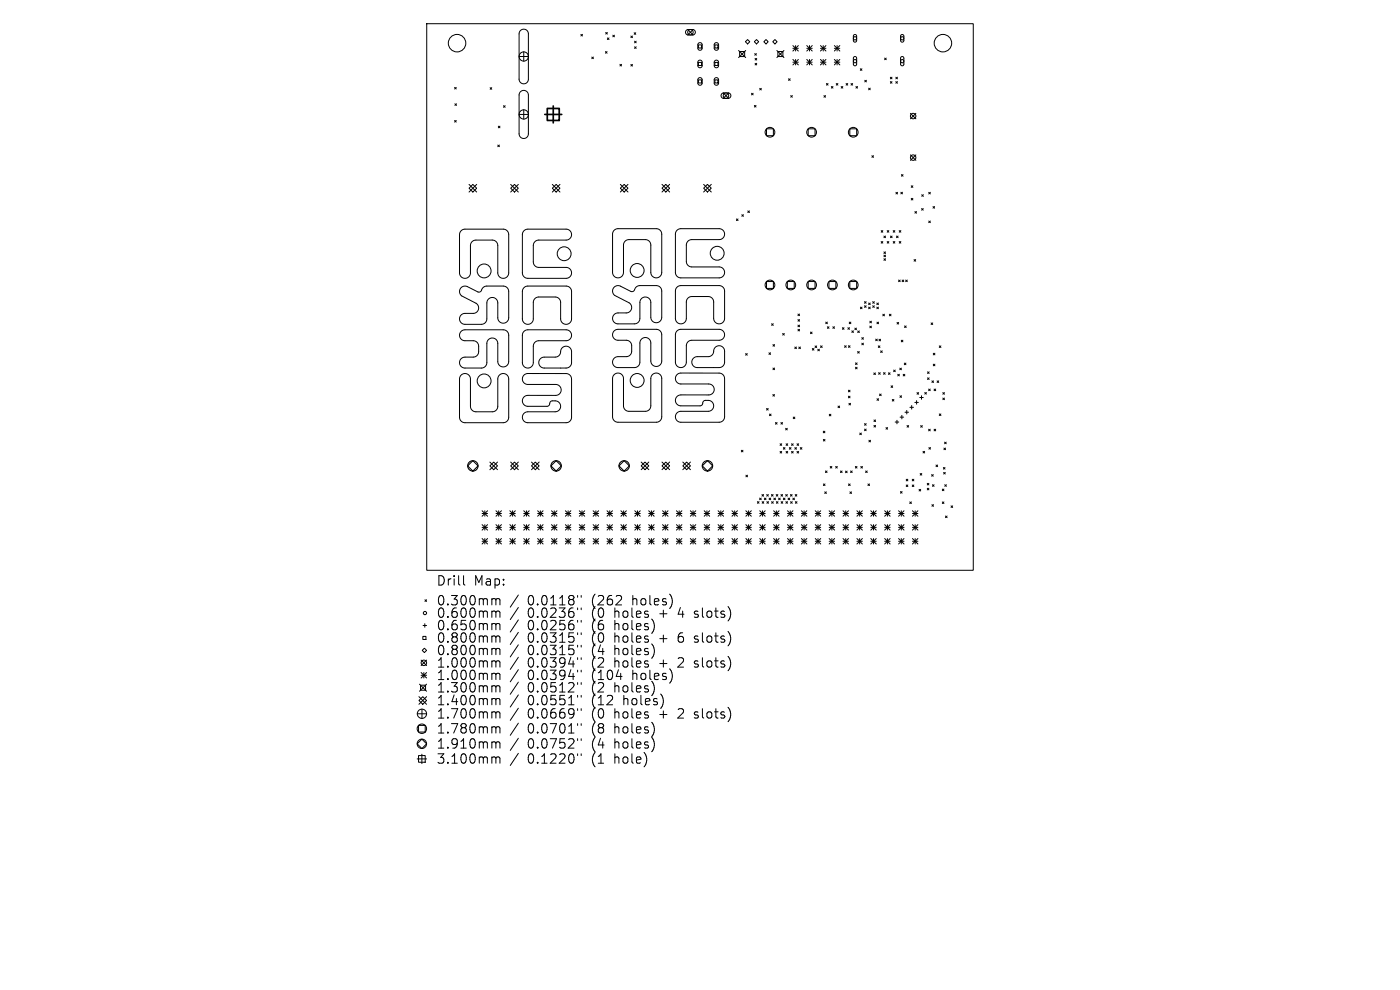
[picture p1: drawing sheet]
<svg xmlns="http://www.w3.org/2000/svg" width="297mm" height="210mm" viewBox="0 0 297 210" stroke-linecap="round" stroke-linejoin="round" font-family="sans-serif">
<defs><g id="words">
<g font-size="2.8">
<text x="92.5" y="124.5">Drill</text>
<text x="100.5" y="124.5">Map:</text>
<text x="92.5" y="128.7">0.300mm</text>
<text x="92.5" y="131.3">0.600mm</text>
<text x="111.9" y="128.7">0.0118&quot;</text>
<text x="111.9" y="131.3">0.0236&quot;</text>
<text x="125.7" y="128.7">(262</text>
<text x="125.7" y="131.3">(0</text>
<text x="130.6" y="131.3">holes</text>
<text x="134.4" y="128.7">holes)</text>
<text x="140.4" y="131.3">+</text>
<text x="144.6" y="131.3">4</text>
<text x="148.2" y="131.3">slots)</text>
<text x="92.5" y="134">0.650mm</text>
<text x="92.5" y="136.6">0.800mm</text>
<text x="111.9" y="134">0.0256&quot;</text>
<text x="111.9" y="136.6">0.0315&quot;</text>
<text x="125.7" y="134">(6</text>
<text x="125.7" y="136.6">(0</text>
<text x="130.6" y="134">holes)</text>
<text x="130.6" y="136.6">holes</text>
<text x="140.4" y="136.6">+</text>
<text x="144.6" y="136.6">6</text>
<text x="148.2" y="136.6">slots)</text>
<text x="92.5" y="139.3">0.800mm</text>
<text x="92.5" y="141.9">1.000mm</text>
<text x="111.9" y="139.3">0.0315&quot;</text>
<text x="111.9" y="141.9">0.0394&quot;</text>
<text x="125.7" y="139.3">(4</text>
<text x="125.7" y="141.9">(2</text>
<text x="130.6" y="139.3">holes)</text>
<text x="130.6" y="141.9">holes</text>
<text x="140.4" y="141.9">+</text>
<text x="144.6" y="141.9">2</text>
<text x="148.2" y="141.9">slots)</text>
<text x="92.5" y="144.5">1.000mm</text>
<text x="92.5" y="147.2">1.300mm</text>
<text x="92.5" y="149.9">1.400mm</text>
<text x="111.9" y="144.5">0.0394&quot;</text>
<text x="111.9" y="147.2">0.0512&quot;</text>
<text x="111.9" y="149.9">0.0551&quot;</text>
<text x="125.7" y="144.5">(104</text>
<text x="125.7" y="147.2">(2</text>
<text x="125.7" y="149.9">(12</text>
<text x="130.6" y="147.2">holes)</text>
<text x="132.5" y="149.9">holes)</text>
<text x="134.4" y="144.5">holes)</text>
<text x="92.5" y="152.7">1.700mm</text>
<text x="92.5" y="155.9">1.780mm</text>
<text x="111.9" y="152.7">0.0669&quot;</text>
<text x="111.9" y="155.9">0.0701&quot;</text>
<text x="125.7" y="152.7">(0</text>
<text x="125.7" y="155.9">(8</text>
<text x="130.6" y="152.7">holes</text>
<text x="130.6" y="155.9">holes)</text>
<text x="140.4" y="152.7">+</text>
<text x="144.6" y="152.7">2</text>
<text x="148.2" y="152.7">slots)</text>
<text x="92.5" y="159.1">1.910mm</text>
<text x="111.9" y="159.1">0.0752&quot;</text>
<text x="125.7" y="159.1">(4</text>
<text x="130.6" y="159.1">holes)</text>
<text x="92.5" y="162.3">3.100mm</text>
<text x="111.9" y="162.3">0.1220&quot;</text>
<text x="125.7" y="162.3">(1</text>
<text x="130.6" y="162.3">hole)</text>
</g>
</g></defs>
<g fill="none" stroke="#000" stroke-width=".21">
<path d="M90.5 5h116v116h-116zM96.4 18.5l.4 .4M96.8 18.5l-.4 .4M104 18.6l.3 .3M104.3 18.6l-.3 .3M110.1 12h2M110.4 6.5a.99 .99 0 0 1 1.1-.2 .99 .99 0 0 1 .6 .9v9.6a.99 .99 0 0 1-1 1 .99 .99 0 0 1-1-1v-9.6zM110.4 19.5a.99 .99 0 0 1 1.1-.3 .99 .99 0 0 1 .6 1v8.2a.99 .99 0 0 1-1 1 .99 .99 0 0 1-1-1v-8.2zM111.1 11v2M123.2 7.3l.4 .3M123.6 7.3l-.4 .3M125.5 12.1l.4 .3"/>
<path d="M125.9 12.1l-.4 .3M128.4 10.9l.4 .4M128.5 6.9l.3 .3M128.8 10.9l-.4 .4M128.8 6.9l-.3 .3M128.8 8l.4 .4M129.2 8l-.4 .4M130 7.5l.4 .3M130.4 7.5l-.4 .3M131.5 13.6l.4 .4M131.9 13.6l-.4 .4M133.8 7.6l.4 .4"/>
<path d="M133.8 13.7l.4 .3M134.2 7.6l-.4 .4M134.2 13.7l-.4 .3M134.5 6.9l.4 .4M134.6 8.7l.4 .4M134.6 9.9l.4 .4M134.9 6.9l-.4 .4M135 8.7l-.4 .4M135 9.9l-.4 .4M145.6 6.4l.4-.1h1.1l.3 .3 .1 .4-.4 .4h-1.2l-.5-.4zM145.9 6.3l1.2 1.1M147.1 6.3l-1.2 1.1"/>
<path d="M148.2 9.5h.6v.7h-.6zM148.2 13.2h.6v.7h-.6zM148.2 16.9h.6v.7h-.6zM148.2 9.2l.4-.1 .3 .2 .1 1-.3 .3h-.4l-.2-.2-.1-.9zM148.2 12.9l.4-.1 .3 .3 .1 .9-.3 .3h-.4l-.2-.2-.1-.9zM148.2 16.6l.4-.1 .3 .3 .1 .9-.3 .4-.4-.1-.2-.2-.1-.9zM151.7 9.2l.4-.1 .3 .2v1l-.3 .3h-.3l-.3-.2v-.9zM151.7 12.9l.4-.1 .3 .3v.9l-.3 .3h-.3l-.3-.2v-.9zM151.7 16.6l.4-.1 .3 .3v.9l-.3 .4-.3-.1-.3-.2v-.9zM151.7 9.5h.6v.7h-.6zM151.7 13.2h.6v.7h-.6zM151.7 16.9h.6v.7h-.6z"/>
<path d="M153.1 19.9l.4-.2h1.1l.4 .3v.4l-.4 .5h-1.2l-.4-.5zM153.4 19.7l1.2 1.2M154.6 19.7l-1.2 1.2M156.7 10.7l1.5 1.5M156.9 10.9h1.1v1.1h-1.1zM158.2 10.7l-1.5 1.5M158.6 8.4l.5 .5-.5 .4-.5-.4zM159.4 19.8l.4 .3M159.8 19.8l-.4 .3M160 8.9l.5-.5 .5 .5-.5 .4zM160.1 11.4l.4 .3M160.2 12.4l.3 .3"/>
<path d="M160.2 13.4l.3 .4M160.5 11.4l-.4 .3M160.5 12.4l-.3 .3M160.5 13.4l-.3 .4M161.2 18.7l.3 .4M161.5 18.7l-.3 .4M162 8.9l.5-.5 .5 .5-.5 .4zM163.9 8.9l.5-.5 .5 .5-.5 .4zM164.8 10.7l1.5 1.5M165 10.9h1.1v1.1h-1.1zM166.3 10.7l-1.5 1.5M167.3 16.7l.3 .4"/>
<path d="M167.6 16.7l-.3 .4M168.2 9.7l1.2 1.1M168.2 10.2h1.2M168.2 12.6l1.2 1.2M168.2 13.2h1.2M168.8 9.7v1.1M168.8 12.6v1.2M169.4 9.7l-1.2 1.1M169.4 12.6l-1.2 1.2M171.1 12.6l1.2 1.2M171.1 10.2h1.2M171.1 13.2h1.2"/>
<path d="M171.1 9.7l1.2 1.1M171.7 9.7v1.1M171.7 12.6v1.2M172.3 9.7l-1.2 1.1M172.3 12.6l-1.2 1.2M174.1 10.2h1.1M174.1 13.2h1.1M174.1 9.7l1.1 1.1M174.1 12.6l1.1 1.2M174.6 9.7v1.1M174.6 12.6v1.2M175.2 9.7l-1.1 1.1"/>
<path d="M175.2 12.6l-1.1 1.2M175.3 17.7l.4 .4M175.7 17.7l-.4 .4M176.4 18.4l.3 .3M176.7 18.4l-.3 .3M177 10.2h1.2M177 13.2h1.2M177 12.6l1.2 1.2M177 9.7l1.2 1.1M177.4 17.7l.4 .4M177.6 9.7v1.1M177.6 12.6v1.2"/>
<path d="M177.8 17.7l-.4 .4M178.2 9.7l-1.2 1.1M178.2 12.6l-1.2 1.2M178.5 18.4l.3 .3M178.8 18.4l-.3 .3M179.5 17.7l.3 .4M179.8 17.7l-.3 .4M180.5 17.7l.4 .4M180.9 17.7l-.4 .4M181.1 7.4l.4-.1 .2 .3v1.1l-.3 .2-.4-.2zM181.1 12.1l.4-.1 .2 .3v1.4l-.3 .3-.4-.3zM181.6 18.4l.3 .3"/>
<path d="M181.9 18.4l-.3 .3M182.5 14.6l.4 .3M182.9 14.6l-.4 .3M183.5 17l.3 .4M183.8 17l-.3 .4M184.3 18.7l.3 .3M184.6 18.7l-.3 .3M187.7 12.3l.3 .4M188 12.3l-.3 .4M188.9 16.4l.3 .3M188.9 17.3l.3 .4M189.2 16.4l-.3 .3"/>
<path d="M189.2 17.3l-.3 .4M190 16.4l.4 .3M190 17.3l.4 .4M190.4 16.4l-.4 .3M190.4 17.3l-.4 .4M191.2 7.4l.3-.1 .2 .3v1.1l-.2 .2-.4-.2zM191.2 12.1l.3-.1 .2 .3v1.4l-.2 .3-.4-.3zM96.4 25.6l.4 .3M96.5 22l.3 .4M96.8 25.6l-.4 .3M96.8 22l-.3 .4M99.5 39.1l1.6 1.6"/>
<path d="M100.3 39.1l.8 .8-.8 .8-.8-.8zM101.1 39.1l-1.6 1.6M105.6 30.8l.3 .3M105.7 26.8l.4 .3M105.9 30.8l-.3 .3M106.1 26.8l-.4 .3M106.8 22.4l.4 .4M107.2 22.4l-.4 .4M108.3 39.9l.8-.8 .9 .8-.9 .8zM108.3 39.1l1.7 1.6M110 39.1l-1.7 1.6M110.1 24.3h2"/>
<path d="M111.1 23.3v2M117.2 39.9l.8-.8 .8 .8-.8 .8zM117.2 39.1l1.6 1.6M118.8 39.1l-1.6 1.6M131.6 39.1l1.6 1.6M132.4 39.1l.8 .8-.8 .8-.8-.8zM133.2 39.1l-1.6 1.6M140.4 39.1l1.7 1.6M141.2 39.1l.9 .8-.9 .8-.8-.8zM142.1 39.1l-1.7 1.6M149.3 39.9l.8-.8 .8 .8-.8 .8zM149.3 39.1l1.6 1.6"/>
<path d="M150.9 39.1l-1.6 1.6M160 22.4l.4 .3M160.4 22.4l-.4 .3M162.6 27.3h1.5v1.5h-1.5zM167.7 20.3l.4 .3M168.1 20.3l-.4 .3M171.4 27.3h1.5v1.5h-1.5zM174.8 20.3l.3 .3M175.1 20.3l-.3 .3M180.3 27.3h1.4v1.5h-1.4zM185 33l.3 .4M185.3 33l-.3 .4"/>
<path d="M191.2 37l.4 .4M191.6 37l-.4 .4M193.1 24l1.2 1.2M193.1 32.9l1.2 1.1M193.3 39.4l.4 .4M193.7 39.4l-.4 .4M194.3 24l-1.2 1.2M194.3 32.9l-1.2 1.1M97.8 48.9l.8-.3h8.2a1.16 1.16 0 0 1 1.1 1.2v8.1a1.16 1.16 0 0 1-1.1 1.1 1.16 1.16 0 0 1-1.2-1.1v-5.8a1.16 1.16 0 0 0-1.2-1.2h-3.4a1.16 1.16 0 0 0-1.2 1.2v5.8a1.16 1.16 0 0 1-1.2 1.1 1.16 1.16 0 0 1-1.1-1.1v-8.1zM111.2 48.9l.8-.3h8.1a1.16 1.16 0 0 1 1.2 1.2 1.16 1.16 0 0 1-1.2 1.1h-5.8a1.16 1.16 0 0 0-1.2 1.2v3.5a1.16 1.16 0 0 0 1.2 1.1h5.8a1.16 1.16 0 0 1 1.2 1.2 1.16 1.16 0 0 1-1.2 1.1h-8.1a1.16 1.16 0 0 1-1.2-1.1v-8.1zM130.3 48.8l.8-.3h8.1a1.16 1.16 0 0 1 1.2 1.2v8.1a1.16 1.16 0 0 1-1.2 1.1 1.16 1.16 0 0 1-1.1-1.1v-5.8a1.16 1.16 0 0 0-1.2-1.2h-3.5a1.16 1.16 0 0 0-1.1 1.2v5.8a1.16 1.16 0 0 1-1.2 1.1 1.16 1.16 0 0 1-1.2-1.1v-8.1zM143.6 48.8l.8-.3h8.2a1.16 1.16 0 0 1 1.1 1.2 1.16 1.16 0 0 1-1.1 1.1h-5.8a1.16 1.16 0 0 0-1.2 1.2v3.5a1.16 1.16 0 0 0 1.2 1.1h5.8a1.16 1.16 0 0 1 1.1 1.2 1.16 1.16 0 0 1-1.1 1.1h-8.2a1.16 1.16 0 0 1-1.1-1.1v-8.1z"/>
<path d="M156.2 46.4l.4 .4M156.6 46.4l-.4 .4M157.4 45.5l.3 .4M157.7 45.5l-.3 .4M158.6 44.7l.4 .4M159 44.7l-.4 .4M162.6 59.7h1.5v1.5h-1.5zM167 59.7h1.5v1.5h-1.5zM171.4 59.7h1.5v1.5h-1.5zM175.9 59.7h1.4v1.5h-1.4zM180.3 59.7h1.4v1.5h-1.4zM186.9 48.9l.4 .4"/>
<path d="M186.9 51.2l.4 .4M187.3 48.9l-.4 .4M187.3 51.2l-.4 .4M187.5 50.1l.4 .3M187.5 53.4l.4 .4M187.5 54.1l.4 .4M187.5 54.9l.4 .3M187.9 50.1l-.4 .3M187.9 53.4l-.4 .4M187.9 54.1l-.4 .4M187.9 54.9l-.4 .3M188.2 48.9l.4 .4"/>
<path d="M188.2 51.2l.4 .4M188.6 48.9l-.4 .4M188.6 51.2l-.4 .4M188.9 50.1l.4 .3M189.3 50.1l-.4 .3M189.5 48.9l.3 .4M189.5 51.2l.3 .4M189.8 48.9l-.3 .4M189.8 51.2l-.3 .4M190.1 40.8l.3 .3M190.2 50.1l.3 .3M190.4 40.8l-.3 .3"/>
<path d="M190.5 50.1l-.3 .3M190.6 59.4l.4 .4M190.8 48.9l.3 .4M190.8 51.2l.3 .4M191 59.4l-.4 .4M191.1 48.9l-.3 .4M191.1 51.2l-.3 .4M191.1 40.8l.4 .3M191.4 59.4l.3 .4M191.5 40.8l-.4 .3M191.7 59.4l-.3 .4M192.1 59.4l.4 .4"/>
<path d="M192.5 59.4l-.4 .4M193.3 42.1l.4 .3M193.7 42.1l-.4 .3M193.9 55.1l.4 .3M194.1 44.9l.3 .3M194.3 55.1l-.4 .3M194.4 44.9l-.3 .3M195.5 44.2l.4 .4M195.5 41.3l.4 .4M195.9 44.2l-.4 .4M195.9 41.3l-.4 .4M197 40.8l.4 .3"/>
<path d="M197 46.9l.4 .3M197.4 40.8l-.4 .3M197.4 46.9l-.4 .3M197.9 43.8l.4 .4M198.3 43.8l-.4 .4M97.8 70.3l.8-.3h8.2a1.16 1.16 0 0 1 1.1 1.1v5.6a1.16 1.16 0 0 1-1.1 1.1 1.16 1.16 0 0 1-1.2-1.1v-3.8a1.16 1.16 0 0 0-1.2-1.2 1.16 1.16 0 0 0-1.1 1.2v4a1.16 1.16 0 0 1-1.2 1.2h-3.5a1.16 1.16 0 0 1-1.1-1.2 1.16 1.16 0 0 1 1.1-1.1h1.8a1.16 1.16 0 0 0 1.1-1.2v-1.2a1.16 1.16 0 0 0-1.1-1.1h-1.8a1.16 1.16 0 0 1-1-.7 1.16 1.16 0 0 1 .2-1.3zM97.8 79.6a1.16 1.16 0 0 1 1.3-.3 1.16 1.16 0 0 1 .7 1.1v5.8a1.16 1.16 0 0 0 1.2 1.2h3.4a1.16 1.16 0 0 0 1.2-1.2v-5.8a1.16 1.16 0 0 1 1.2-1.2 1.16 1.16 0 0 1 1.1 1.2v8.1a1.16 1.16 0 0 1-1.1 1.2h-8.2a1.16 1.16 0 0 1-1.1-1.2v-8.1zM97.8 61l.5-.3h.6l2.5 1.2h.4l.3-.2a1.26 1.26 0 0 1 1.2-1h3.5a1.16 1.16 0 0 1 1.1 1.1v5.6a1.16 1.16 0 0 1-1.1 1.2 1.16 1.16 0 0 1-1.2-1.2v-3.1a1.16 1.16 0 0 0-1.2-1.2 1.16 1.16 0 0 0-1.1 1.2v3.3a1.16 1.16 0 0 1-1.2 1.2h-3.5a1.16 1.16 0 0 1-1.1-1.2 1.16 1.16 0 0 1 1.1-1.1h1.8a1.16 1.16 0 0 0 1.1-.9 1.16 1.16 0 0 0-.5-1.3l-3.1-1.5a1.16 1.16 0 0 1-.1-1.8zM111.2 61l.8-.3h8.1a1.16 1.16 0 0 1 1.2 1.1v5.8a1.16 1.16 0 0 1-1.2 1.2 1.16 1.16 0 0 1-1.2-1.2v-3.4a1.16 1.16 0 0 0-1.1-1.2h-3.5a1.16 1.16 0 0 0-1.2 1.2v3.4a1.16 1.16 0 0 1-1.1 1.2 1.16 1.16 0 0 1-1.2-1.2v-5.9zM111.2 79.6l.8-.4h8.1a1.17 1.17 0 0 1 1.2 1.2v8.1a1.16 1.16 0 0 1-1.2 1.2h-8.1a1.16 1.16 0 0 1-1.2-1.2 1.16 1.16 0 0 1 1.2-1.1h5.8a1.16 1.16 0 0 0 1.1-1.2 1.16 1.16 0 0 0-1.1-1.2l-.9 .1-.4 .8-.4 .3h-4.1a1.16 1.16 0 0 1-1.2-1.2 1.16 1.16 0 0 1 1.2-1.1h5.9a1.16 1.16 0 0 0 1.2-1.2 1.16 1.16 0 0 0-1.2-1.1h-5.9a1.16 1.16 0 0 1-1.1-.8 1.16 1.16 0 0 1 .3-1.2zM111.2 70.3l.8-.3h8.1a1.16 1.16 0 0 1 1.2 1.1 1.16 1.16 0 0 1-1.2 1.2h-5.8a1.16 1.16 0 0 0-1.2 1.1v3.5a1.16 1.16 0 0 1-1.1 1.2 1.16 1.16 0 0 1-1.2-1.2v-5.9zM114.6 76.1l.8-.3h2.4a1.34 1.34 0 0 0 1.2-1.6 1.16 1.16 0 0 1 1.3-.7 1.16 1.16 0 0 1 1 1.1v2.3a1.16 1.16 0 0 1-1.2 1.2h-4.6a1.16 1.16 0 0 1-1.1-.7 1.16 1.16 0 0 1 .2-1.3z"/>
<path d="M130.3 79.5a1.16 1.16 0 0 1 1.3-.3 1.16 1.16 0 0 1 .7 1.1v5.8a1.16 1.16 0 0 0 1.1 1.2h3.5a1.16 1.16 0 0 0 1.2-1.2v-5.8a1.16 1.16 0 0 1 1.1-1.2 1.16 1.16 0 0 1 1.2 1.2v8.1a1.16 1.16 0 0 1-1.2 1.2h-8.1a1.16 1.16 0 0 1-1.2-1.2v-8.1zM130.3 70.2l.8-.3h8.1a1.16 1.16 0 0 1 1.2 1.1v5.6a1.16 1.16 0 0 1-1.2 1.1 1.16 1.16 0 0 1-1.1-1.1v-3.8a1.16 1.16 0 0 0-1.2-1.2 1.16 1.16 0 0 0-1.2 1.2v4a1.16 1.16 0 0 1-1.1 1.2h-3.5a1.16 1.16 0 0 1-1.2-1.2 1.16 1.16 0 0 1 1.2-1.1h1.7a1.16 1.16 0 0 0 1.2-1.2v-1.2a1.16 1.16 0 0 0-1.2-1.1h-1.7a1.16 1.16 0 0 1-1.1-.7 1.16 1.16 0 0 1 .3-1.3zM130.3 60.9l.4-.3h.6l2.6 1.2h.4l.3-.2a1.26 1.26 0 0 1 1.1-1h3.5a1.16 1.16 0 0 1 1.2 1.1v5.6a1.16 1.16 0 0 1-1.2 1.2 1.16 1.16 0 0 1-1.1-1.2v-3.1a1.16 1.16 0 0 0-1.2-1.2 1.16 1.16 0 0 0-1.2 1.2v3.3a1.16 1.16 0 0 1-1.1 1.2h-3.5a1.16 1.16 0 0 1-1.2-1.2 1.16 1.16 0 0 1 1.2-1.1h1.7a1.16 1.16 0 0 0 1.2-.9 1.16 1.16 0 0 0-.5-1.3l-3.1-1.5a1.16 1.16 0 0 1-.1-1.8zM143.6 60.9l.8-.3h8.2a1.16 1.16 0 0 1 1.1 1.1v5.8a1.16 1.16 0 0 1-1.1 1.2 1.16 1.16 0 0 1-1.2-1.2v-3.4a1.16 1.16 0 0 0-1.2-1.2h-3.4a1.16 1.16 0 0 0-1.2 1.2v3.4a1.16 1.16 0 0 1-1.2 1.2 1.16 1.16 0 0 1-1.1-1.2v-5.9zM143.6 70.2l.8-.3h8.2a1.16 1.16 0 0 1 1.1 1.1 1.16 1.16 0 0 1-1.1 1.2h-5.8a1.16 1.16 0 0 0-1.2 1.1v3.5a1.16 1.16 0 0 1-1.2 1.2 1.16 1.16 0 0 1-1.1-1.2v-5.9zM147.1 76l.7-.3h2.4a1.34 1.34 0 0 0 1.3-1.6 1.16 1.16 0 0 1 1.3-.7 1.16 1.16 0 0 1 .9 1.1v2.3a1.16 1.16 0 0 1-1.1 1.2h-4.7a1.16 1.16 0 0 1-1-.7 1.16 1.16 0 0 1 .2-1.3zM158.2 75l.3 .4M158.5 75l-.3 .4M163.1 74.8l.4 .4M163.5 74.8l-.4 .4M163.7 68.7l.3 .3M164 78.1l.3 .3"/>
<path d="M164 73.1l.3 .3M164 68.7l-.3 .3M164.3 78.1l-.3 .3M164.3 73.1l-.3 .3M166 70.7l.4 .4M166.4 70.7l-.4 .4M168.6 73.6l.4 .4M169 73.6l-.4 .4M169.3 66.6l.3 .4M169.3 67.8l.3 .3M169.3 69l.3 .3M169.3 69.9l.3 .3"/>
<path d="M169.5 73.6l.3 .4M169.6 67.8l-.3 .3M169.6 66.6l-.3 .4M169.6 69l-.3 .3M169.6 69.9l-.3 .3M169.8 73.6l-.3 .4M171.9 70.4l.4 .4M172.3 70.4l-.4 .4M172.3 73.9l.4 .4M172.7 73.9l-.4 .4M172.9 73.4l.4 .3M173.3 73.4l-.4 .3"/>
<path d="M173.5 74.1l.3 .3M173.8 74.1l-.3 .3M174.1 73.4l.3 .3M174.4 73.4l-.3 .3M175.2 68.3l.3 .4M175.5 68.3l-.3 .4M175.5 69.3l.4 .4M175.9 69.3l-.4 .4M176.7 69.3l.3 .4M177 69.3l-.3 .4M178.7 69.5l.4 .4M179.1 69.5l-.4 .4"/>
<path d="M179.2 73.3l.3 .4M179.5 73.3l-.3 .4M179.9 69.5l.3 .4M180 73.3l.3 .4M180.2 68.3l.3 .4M180.2 69.5l-.3 .4M180.3 73.3l-.3 .4M180.5 68.3l-.3 .4M180.7 70.2l.4 .3M181.1 70.2l-.4 .3M181.3 69.6l.4 .3M181.5 77l.3 .3"/>
<path d="M181.5 77.9l.3 .3M181.7 69.6l-.4 .3M181.8 77l-.3 .3M181.8 77.9l-.3 .3M181.9 74.6l.4 .3M182 70.2l.3 .4M182.3 74.6l-.4 .3M182.3 70.2l-.3 .4M182.5 65.1l.4 .4M182.8 71.6l.4 .4M182.8 72.8l.4 .3M182.9 65.1l-.4 .4"/>
<path d="M183.2 71.6l-.4 .4M183.2 72.8l-.4 .3M183.4 64l.3 .3M183.4 64.9l.3 .3M183.7 64l-.3 .3M183.7 64.9l-.3 .3M184.3 64.3l.3 .3M184.3 65.1l.3 .4M184.5 68.1l.4 .4M184.5 69.2l.4 .3M184.6 65.1l-.3 .4M184.6 64.3l-.3 .3"/>
<path d="M184.9 68.1l-.4 .4M184.9 69.2l-.4 .3M185.1 64.9l.4 .3M185.1 64l.4 .3M185.4 79.1l.3 .4M185.5 64l-.4 .3M185.5 64.9l-.4 .3M185.7 79.1l-.3 .4M185.8 71.9l.3 .4M186 64.3l.4 .3M186 65.1l.4 .4M186 68.3l.4 .4"/>
<path d="M186.1 71.9l-.3 .4M186.3 73.4l.4 .3M186.4 64.3l-.4 .3M186.4 65.1l-.4 .4M186.4 68.3l-.4 .4M186.4 79l.3 .4M186.5 72l.3 .3M186.7 73.4l-.4 .3M186.7 79l-.3 .4M186.8 72l-.3 .3M186.8 74.4l.4 .4M187.2 74.4l-.4 .4"/>
<path d="M187.3 66.7l.3 .3M187.4 79l.4 .4M187.6 66.7l-.3 .3M187.8 79l-.4 .4M188.5 79.1l.3 .3M188.7 66.7l.3 .3M188.8 79.1l-.3 .3M189 66.7l-.3 .3M189.6 78.5l.3 .3M189.9 78.5l-.3 .3M190.3 68.4l.3 .3M190.5 79.4l.3 .3"/>
<path d="M190.6 68.4l-.3 .3M190.8 79.4l-.3 .3M190.9 78.1l.3 .3M191.2 72.2l.3 .3M191.2 78.1l-.3 .3M191.5 72.2l-.3 .3M191.6 79.4l.4 .3M191.8 77l.4 .4M191.9 69.1l.3 .4M192 79.4l-.4 .3M192.2 77l-.4 .4M192.2 69.1l-.3 .4"/>
<path d="M196.8 78.9l.3 .3M197.1 78.9l-.3 .3M197.5 68.5l.4 .3M197.9 68.5l-.4 .3M198 74.9l.3 .4M198 77.3l.3 .3M198.3 74.9l-.3 .4M198.3 77.3l-.3 .3M199.3 73.4l.3 .3M199.6 73.4l-.3 .3M103.9 98l1.6 1.6M104.7 98l.8 .8-.8 .8-.8-.8z"/>
<path d="M105.5 98l-1.6 1.6M108.3 98.8l.8-.8 .9 .8-.9 .8zM108.3 98l1.7 1.6M110 98l-1.7 1.6M112.8 98.8l.8-.8 .8 .8-.8 .8zM112.8 98l1.6 1.6M114.4 98l-1.6 1.6M136 98l1.6 1.6M136.8 98l.8 .8-.8 .8-.8-.8zM137.6 98l-1.6 1.6M140.4 98.8l.8-.8 .9 .8-.9 .8zM140.4 98l1.7 1.6"/>
<path d="M142.1 98l-1.7 1.6M144.4 83.8h6a1.16 1.16 0 0 0 1.1-1.2 1.16 1.16 0 0 0-1.1-1.1h-6a1.16 1.16 0 0 1-1.1-1.2 1.16 1.16 0 0 1 1.1-1.2h8.2a1.17 1.17 0 0 1 1.1 1.2v8.1a1.16 1.16 0 0 1-1.1 1.2h-8.2a1.16 1.16 0 0 1-1.1-1.2 1.16 1.16 0 0 1 1.1-1.1h5.8a1.16 1.16 0 0 0 1.2-1.2 1.16 1.16 0 0 0-1.2-1.2l-.9 .1-.3 .8-.4 .3h-4.2a1.16 1.16 0 0 1-1.1-1.2 1.16 1.16 0 0 1 1.1-1.1M144.9 98.8l.8-.8 .8 .8-.8 .8zM144.9 98l1.6 1.6M146.5 98l-1.6 1.6M157.3 95.5l.3 .4M157.6 95.5l-.3 .4M162.6 86.6l.4 .4M163 86.6l-.4 .4M163.2 87.8l.4 .4M163.6 87.8l-.4 .4M164 83.7l.3 .3"/>
<path d="M164.3 83.7l-.3 .3M164.5 89.6l.4 .4M164.9 89.6l-.4 .4M165.5 94.1l.3 .4M165.5 95.8l.3 .3M165.7 89.6l.3 .4M165.8 94.1l-.3 .4M165.8 95.8l-.3 .3M166 89.6l-.3 .4M166.2 94.9l.3 .4M166.5 94.9l-.3 .4M166.7 90.9l.3 .3"/>
<path d="M166.8 94.1l.3 .4M166.8 95.8l.3 .3M167 90.9l-.3 .3M167.1 94.1l-.3 .4M167.1 95.8l-.3 .3M167.5 94.9l.3 .4M167.8 94.9l-.3 .4M167.9 94.1l.4 .4M167.9 95.8l.4 .3M168.3 94.1l-.4 .4M168.3 95.8l-.4 .3M168.3 88.5l.3 .3"/>
<path d="M168.6 94.9l.4 .4M168.6 88.5l-.3 .3M169 94.9l-.4 .4M169.1 94.1l.3 .4M169.1 95.8l.3 .3M169.4 94.1l-.3 .4M169.4 95.8l-.3 .3M169.8 94.9l.3 .4M170.1 94.9l-.3 .4M174.6 91.5l.4 .3M174.7 93.2l.3 .4M175 91.5l-.4 .3"/>
<path d="M175 93.2l-.3 .4M175.1 99.9l.4 .3M175.5 99.9l-.4 .3M175.9 87.9l.4 .3M176.1 98.9l.4 .4M176.3 87.9l-.4 .3M176.5 98.9l-.4 .4M177.3 98.9l.3 .4M177.6 98.9l-.3 .4M177.8 86.1l.3 .4M178.1 86.1l-.3 .4M178.3 99.9l.3 .3"/>
<path d="M178.6 99.9l-.3 .3M179.4 99.9l.3 .4M179.7 99.9l-.3 .4M180 82.8l.3 .3M180 84l.3 .4M180.1 85.6l.3 .3M180.3 82.8l-.3 .3M180.3 84l-.3 .4M180.4 85.6l-.3 .3M180.4 99.9l.4 .3M180.8 99.9l-.4 .3M181.5 98.9l.3 .4"/>
<path d="M181.8 98.9l-.3 .4M182.4 91.9l.3 .3M182.6 98.9l.4 .4M182.7 91.9l-.3 .3M183 98.9l-.4 .4M183.4 89.9l.4 .3M183.4 91l.4 .4M183.6 99.9l.4 .3M183.8 89.9l-.4 .3M183.8 91l-.4 .4M184 99.9l-.4 .3M184.3 93.4l.4 .3"/>
<path d="M184.7 93.4l-.4 .3M185.4 89.1l.4 .3M185.4 90.2l.4 .4M185.8 89.1l-.4 .3M185.8 90.2l-.4 .4M186 84.6l.4 .3M186.4 84.6l-.4 .3M186.6 83.6l.3 .3M186.9 83.6l-.3 .3M188 90.7l.3 .3M188.3 90.7l-.3 .3M189 81.8l.4 .4"/>
<path d="M189.3 84.7l.3 .4M189.4 81.8l-.4 .4M189.6 84.7l-.3 .4M189.9 89.5h.8M190.3 89.2v.7M190.9 83.9l.4 .4M190.9 88.5h.8M191.3 83.9l-.4 .4M191.3 88.1v.8M192 87.4h.7M192.4 87.1v.7M192.4 90.3l.4 .3"/>
<path d="M192.8 90.3l-.4 .3M193 86.4h.8M193.4 86v.8M194.1 85.4h.7M194.5 85v.7M194.5 83.3l.4 .3M194.9 83.3l-.4 .3M195.1 84.3h.8M195.3 90.3l.4 .3M195.5 83.9v.8M195.7 90.3l-.4 .3M195.8 95.7l.4 .4"/>
<path d="M196.2 95.7l-.4 .4M196.2 83.3l.3 .3M196.5 83.3l-.3 .3M196.8 80.2l.3 .3M197 82.5l.3 .4M197 91l.3 .4M197.1 94.9l.3 .4M197.1 80.2l-.3 .3M197.3 82.5l-.3 .4M197.3 91l-.3 .4M197.4 94.9l-.3 .4M197.7 80.8l.3 .3"/>
<path d="M198 80.8l-.3 .3M198.2 82.5l.3 .4M198.2 91l.3 .4M198.5 82.5l-.3 .4M198.5 91l-.3 .4M198.6 98.6l.3 .4M198.8 80.8l.3 .3M198.9 98.6l-.3 .4M199.1 80.8l-.3 .3M199.3 87.8l.3 .4M199.6 87.8l-.3 .4M200 84.4l.4 .4"/>
<path d="M200 83.3l.4 .3M200.1 99.2l.4 .3M200.2 95l.4 .4M200.4 83.3l-.4 .3M200.4 84.4l-.4 .4M200.4 93.8l.3 .3M200.5 99.2l-.4 .3M200.6 95l-.4 .4M200.7 93.8l-.3 .3M102.3 108.3l1.1 1.2M102.3 108.9h1.1M102.3 111.3l1.1 1.2"/>
<path d="M102.3 111.9h1.1M102.3 114.2l1.1 1.2M102.3 114.8h1.1M102.9 108.3v1.2M102.9 111.3v1.2M102.9 114.2v1.2M103.4 108.3l-1.1 1.2M103.4 111.3l-1.1 1.2M103.4 114.2l-1.1 1.2M105.2 111.3l1.2 1.2M105.2 108.9h1.2M105.2 114.2l1.2 1.2"/>
<path d="M105.2 111.9h1.2M105.2 114.8h1.2M105.2 108.3l1.2 1.2M105.8 108.3v1.2M105.8 111.3v1.2M105.8 114.2v1.2M106.4 108.3l-1.2 1.2M106.4 111.3l-1.2 1.2M106.4 114.2l-1.2 1.2M108.2 114.2l1.1 1.2M108.2 108.9h1.1M108.2 111.9h1.1"/>
<path d="M108.2 114.8h1.1M108.2 111.3l1.1 1.2M108.2 108.3l1.1 1.2M108.7 108.3v1.2M108.7 111.3v1.2M108.7 114.2v1.2M109.3 108.3l-1.1 1.2M109.3 111.3l-1.1 1.2M109.3 114.2l-1.1 1.2M111.1 108.9h1.2M111.1 111.9h1.2M111.1 114.8h1.2"/>
<path d="M111.1 114.2l1.2 1.2M111.1 111.3l1.2 1.2M111.1 108.3l1.2 1.2M111.7 108.3v1.2M111.7 111.3v1.2M111.7 114.2v1.2M112.3 108.3l-1.2 1.2M112.3 111.3l-1.2 1.2M112.3 114.2l-1.2 1.2M114.1 108.9h1.1M114.1 111.9h1.1M114.1 114.8h1.1"/>
<path d="M114.1 114.2l1.1 1.2M114.1 111.3l1.1 1.2M114.1 108.3l1.1 1.2M114.6 108.3v1.2M114.6 111.3v1.2M114.6 114.2v1.2M115.2 108.3l-1.1 1.2M115.2 111.3l-1.1 1.2M115.2 114.2l-1.1 1.2M117 108.9h1.2M117 111.9h1.2M117 114.8h1.2"/>
<path d="M117 111.3l1.2 1.2M117 108.3l1.2 1.2M117 114.2l1.2 1.2M117.6 108.3v1.2M117.6 111.3v1.2M117.6 114.2v1.2M118.2 108.3l-1.2 1.2M118.2 111.3l-1.2 1.2M118.2 114.2l-1.2 1.2M119.9 108.9h1.2M119.9 111.9h1.2M119.9 114.8h1.2"/>
<path d="M119.9 114.2l1.2 1.2M119.9 111.3l1.2 1.2M119.9 108.3l1.2 1.2M120.5 108.3v1.2M120.5 111.3v1.2M120.5 114.2v1.2M121.1 108.3l-1.2 1.2M121.1 111.3l-1.2 1.2M121.1 114.2l-1.2 1.2M122.9 108.9h1.1M122.9 111.9h1.1M122.9 114.8h1.1"/>
<path d="M122.9 114.2l1.1 1.2M122.9 111.3l1.1 1.2M122.9 108.3l1.1 1.2M123.5 108.3v1.2M123.5 111.3v1.2M123.5 114.2v1.2M124 108.3l-1.1 1.2M124 111.3l-1.1 1.2M124 114.2l-1.1 1.2M125.8 108.9h1.2M125.8 111.9h1.2M125.8 114.8h1.2"/>
<path d="M125.8 114.2l1.2 1.2M125.8 108.3l1.2 1.2M125.8 111.3l1.2 1.2M126.4 108.3v1.2M126.4 111.3v1.2M126.4 114.2v1.2M127 108.3l-1.2 1.2M127 111.3l-1.2 1.2M127 114.2l-1.2 1.2M128.8 108.9h1.1M128.8 111.9h1.1M128.8 114.8h1.1"/>
<path d="M128.8 111.3l1.1 1.2M128.8 114.2l1.1 1.2M128.8 108.3l1.1 1.2M129.4 108.3v1.2M129.4 111.3v1.2M129.4 114.2v1.2M129.9 108.3l-1.1 1.2M129.9 111.3l-1.1 1.2M129.9 114.2l-1.1 1.2M131.7 108.9h1.2M131.7 111.9h1.2M131.7 114.8h1.2"/>
<path d="M131.7 114.2l1.2 1.2M131.7 111.3l1.2 1.2M131.7 108.3l1.2 1.2M132.3 108.3v1.2M132.3 111.3v1.2M132.3 114.2v1.2M132.9 108.3l-1.2 1.2M132.9 111.3l-1.2 1.2M132.9 114.2l-1.2 1.2M134.7 108.9h1.1M134.7 111.9h1.1M134.7 114.8h1.1"/>
<path d="M134.7 114.2l1.1 1.2M134.7 111.3l1.1 1.2M134.7 108.3l1.1 1.2M135.2 108.3v1.2M135.2 111.3v1.2M135.2 114.2v1.2M135.8 108.3l-1.1 1.2M135.8 111.3l-1.1 1.2M135.8 114.2l-1.1 1.2M137.6 108.9h1.2M137.6 111.9h1.2M137.6 114.8h1.2"/>
<path d="M137.6 114.2l1.2 1.2M137.6 111.3l1.2 1.2M137.6 108.3l1.2 1.2M138.2 108.3v1.2M138.2 111.3v1.2M138.2 114.2v1.2M138.8 108.3l-1.2 1.2M138.8 111.3l-1.2 1.2M138.8 114.2l-1.2 1.2M140.6 108.9h1.1M140.6 111.9h1.1M140.6 114.8h1.1"/>
<path d="M140.6 114.2l1.1 1.2M140.6 108.3l1.1 1.2M140.6 111.3l1.1 1.2M141.1 108.3v1.2M141.1 111.3v1.2M141.1 114.2v1.2M141.7 114.2l-1.1 1.2M141.7 108.3l-1.1 1.2M141.7 111.3l-1.1 1.2M143.5 108.9h1.2M143.5 111.9h1.2M143.5 114.8h1.2"/>
<path d="M143.5 111.3l1.2 1.2M143.5 114.2l1.2 1.2M143.5 108.3l1.2 1.2M144.1 108.3v1.2M144.1 111.3v1.2M144.1 114.2v1.2M144.7 111.3l-1.2 1.2M144.7 108.3l-1.2 1.2M144.7 114.2l-1.2 1.2M146.4 108.9h1.2M146.4 111.9h1.2M146.4 114.8h1.2"/>
<path d="M146.4 114.2l1.2 1.2M146.4 111.3l1.2 1.2M146.4 108.3l1.2 1.2M147 108.3v1.2M147 111.3v1.2M147 114.2v1.2M147.6 108.3l-1.2 1.2M147.6 111.3l-1.2 1.2M147.6 114.2l-1.2 1.2M149.4 108.9h1.2M149.4 111.9h1.2M149.4 114.8h1.2"/>
<path d="M149.4 114.2l1.2 1.2M149.4 111.3l1.2 1.2M149.4 108.3l1.2 1.2M150 108.3v1.2M150 111.3v1.2M150 114.2v1.2M150.6 108.3l-1.2 1.2M150.6 111.3l-1.2 1.2M150.6 114.2l-1.2 1.2M152.3 108.9h1.2M152.3 111.9h1.2M152.3 114.8h1.2"/>
<path d="M152.3 114.2l1.2 1.2M152.3 111.3l1.2 1.2M152.3 108.3l1.2 1.2M152.9 108.3v1.2M152.9 111.3v1.2M152.9 114.2v1.2M153.5 108.3l-1.2 1.2M153.5 111.3l-1.2 1.2M153.5 114.2l-1.2 1.2M155.3 108.9h1.1M155.3 111.9h1.1M155.3 114.8h1.1"/>
<path d="M155.3 114.2l1.1 1.2M155.3 111.3l1.1 1.2M155.3 108.3l1.1 1.2M155.9 108.3v1.2M155.9 111.3v1.2M155.9 114.2v1.2M156.4 108.3l-1.1 1.2M156.4 111.3l-1.1 1.2M156.4 114.2l-1.1 1.2M158.2 108.9h1.2M158.2 111.9h1.2M158.2 114.8h1.2"/>
<path d="M158.2 111.3l1.2 1.2M158.2 108.3l1.2 1.2M158.2 114.2l1.2 1.2M158.2 100.8l.4 .3M158.6 100.8l-.4 .3M158.8 108.3v1.2M158.8 111.3v1.2M158.8 114.2v1.2M159.4 114.2l-1.2 1.2M159.4 108.3l-1.2 1.2M159.4 111.3l-1.2 1.2M160.7 106.4l.3 .4"/>
<path d="M161 106.4l-.3 .4M161.1 105.7l.4 .3M161.2 108.9h1.1M161.2 111.9h1.1M161.2 114.8h1.1M161.2 114.2l1.1 1.2M161.2 111.3l1.1 1.2M161.2 108.3l1.1 1.2M161.5 105.7l-.4 .3M161.6 104.9l.4 .4M161.7 106.4l.3 .4M161.8 108.3v1.2"/>
<path d="M161.8 111.3v1.2M161.8 114.2v1.2M162 104.9l-.4 .4M162 106.4l-.3 .4M162.2 105.7l.3 .3M162.3 114.2l-1.1 1.2M162.3 111.3l-1.1 1.2M162.3 108.3l-1.1 1.2M162.5 105.7l-.3 .3M162.7 104.9l.3 .4M162.7 106.4l.3 .4M163 104.9l-.3 .4"/>
<path d="M163 106.4l-.3 .4M163.2 105.7l.3 .3M163.5 105.7l-.3 .3M163.7 104.9l.3 .4M163.7 106.4l.3 .4M164 104.9l-.3 .4M164 106.4l-.3 .4M164.1 108.9h1.2M164.1 111.9h1.2M164.1 114.8h1.2M164.1 114.2l1.2 1.2M164.1 111.3l1.2 1.2"/>
<path d="M164.1 108.3l1.2 1.2M164.2 105.7l.3 .3M164.5 105.7l-.3 .3M164.7 104.9l.3 .4M164.7 108.3v1.2M164.7 111.3v1.2M164.7 114.2v1.2M164.7 106.4l.4 .4M165 104.9l-.3 .4M165.1 106.4l-.4 .4M165.2 105.7l.3 .3M165.3 111.3l-1.2 1.2"/>
<path d="M165.3 108.3l-1.2 1.2M165.3 114.2l-1.2 1.2M165.5 105.7l-.3 .3M165.7 104.9l.3 .4M165.7 106.4l.4 .4M166 104.9l-.3 .4M166.1 106.4l-.4 .4M166.2 105.7l.3 .3M166.5 105.7l-.3 .3M166.7 104.9l.3 .4M166.7 106.4l.4 .4M167 104.9l-.3 .4"/>
<path d="M167.1 108.3l1.1 1.2M167.1 108.9h1.1M167.1 111.9h1.1M167.1 114.8h1.1M167.1 114.2l1.1 1.2M167.1 111.3l1.1 1.2M167.1 106.4l-.4 .4M167.2 105.7l.3 .3M167.5 105.7l-.3 .3M167.6 108.3v1.2M167.6 111.3v1.2M167.6 114.2v1.2"/>
<path d="M167.7 104.9l.3 .4M167.7 106.4l.4 .4M168 104.9l-.3 .4M168.1 106.4l-.4 .4M168.2 105.7l.3 .3M168.2 108.3l-1.1 1.2M168.2 111.3l-1.1 1.2M168.2 114.2l-1.1 1.2M168.5 105.7l-.3 .3M168.7 104.9l.3 .4M168.7 106.4l.4 .4M169 104.9l-.3 .4"/>
<path d="M169.1 106.4l-.4 .4M170 111.3l1.2 1.2M170 108.9h1.2M170 111.9h1.2M170 114.8h1.2M170 114.2l1.2 1.2M170 108.3l1.2 1.2M170.6 108.3v1.2M170.6 111.3v1.2M170.6 114.2v1.2M171.2 108.3l-1.2 1.2M171.2 111.3l-1.2 1.2"/>
<path d="M171.2 114.2l-1.2 1.2M173 108.9h1.1M173 111.9h1.1M173 114.8h1.1M173 111.3l1.1 1.2M173 108.3l1.1 1.2M173 114.2l1.1 1.2M173.5 108.3v1.2M173.5 111.3v1.2M173.5 114.2v1.2M174.1 114.2l-1.1 1.2M174.1 108.3l-1.1 1.2"/>
<path d="M174.1 111.3l-1.1 1.2M174.7 102.7l.3 .3M175 104.3l.3 .4M175 102.7l-.3 .3M175.3 104.3l-.3 .4M175.9 108.9h1.2M175.9 111.9h1.2M175.9 114.8h1.2M175.9 114.2l1.2 1.2M175.9 111.3l1.2 1.2M175.9 108.3l1.2 1.2M176.5 108.3v1.2"/>
<path d="M176.5 111.3v1.2M176.5 114.2v1.2M177.1 111.3l-1.2 1.2M177.1 108.3l-1.2 1.2M177.1 114.2l-1.2 1.2M178.8 108.9h1.2M178.8 111.9h1.2M178.8 114.8h1.2M178.8 114.2l1.2 1.2M178.8 111.3l1.2 1.2M178.8 108.3l1.2 1.2M179.4 108.3v1.2"/>
<path d="M179.4 111.3v1.2M179.4 114.2v1.2M180 114.2l-1.2 1.2M180 108.3l-1.2 1.2M180 111.3l-1.2 1.2M180 102.7l.4 .3M180.3 104.3l.3 .4M180.4 102.7l-.4 .3M180.6 104.3l-.3 .4M181.8 108.9h1.1M181.8 111.9h1.1M181.8 114.8h1.1"/>
<path d="M181.8 114.2l1.1 1.2M181.8 108.3l1.1 1.2M181.8 111.3l1.1 1.2M182.4 108.3v1.2M182.4 111.3v1.2M182.4 114.2v1.2M182.9 111.3l-1.1 1.2M182.9 108.3l-1.1 1.2M182.9 114.2l-1.1 1.2M184.1 102.7l.4 .3M184.5 102.7l-.4 .3M184.7 108.9h1.2"/>
<path d="M184.7 111.9h1.2M184.7 114.8h1.2M184.7 111.3l1.2 1.2M184.7 114.2l1.2 1.2M184.7 108.3l1.2 1.2M185.3 108.3v1.2M185.3 111.3v1.2M185.3 114.2v1.2M185.9 108.3l-1.2 1.2M185.9 111.3l-1.2 1.2M185.9 114.2l-1.2 1.2M187.7 114.2l1.1 1.2"/>
<path d="M187.7 108.9h1.1M187.7 111.9h1.1M187.7 114.8h1.1M187.7 111.3l1.1 1.2M187.7 108.3l1.1 1.2M188.3 108.3v1.2M188.3 111.3v1.2M188.3 114.2v1.2M188.8 108.3l-1.1 1.2M188.8 111.3l-1.1 1.2M188.8 114.2l-1.1 1.2M190.6 108.9h1.2"/>
<path d="M190.6 111.9h1.2M190.6 114.8h1.2M190.6 114.2l1.2 1.2M190.6 111.3l1.2 1.2M190.6 108.3l1.2 1.2M191 104.3l.4 .3M191.2 108.3v1.2M191.2 111.3v1.2M191.2 114.2v1.2M191.4 104.3l-.4 .3M191.8 108.3l-1.2 1.2M191.8 111.3l-1.2 1.2"/>
<path d="M191.8 114.2l-1.2 1.2M192.2 101.7l.4 .3M192.2 102.9l.4 .3M192.6 101.7l-.4 .3M192.6 102.9l-.4 .3M193 106.5l.3 .3M193.3 106.5l-.3 .3M193.5 101.7l.4 .3M193.5 102.9l.4 .3M193.6 108.9h1.1M193.6 111.9h1.1M193.6 114.8h1.1"/>
<path d="M193.6 114.2l1.1 1.2M193.6 111.3l1.1 1.2M193.6 108.3l1.1 1.2M193.9 101.7l-.4 .3M193.9 102.9l-.4 .3M194.1 108.3v1.2M194.1 111.3v1.2M194.1 114.2v1.2M194.7 108.3l-1.1 1.2M194.7 111.3l-1.1 1.2M194.7 114.2l-1.1 1.2M195 103.8l.3 .4"/>
<path d="M195.2 100.4l.4 .4M195.3 103.8l-.3 .4M195.6 100.4l-.4 .4M196.7 102.5l.4 .4M196.7 103.6l.4 .3M197.1 102.5l-.4 .4M197.1 103.6l-.4 .3M197.6 100.7l.4 .3M197.7 107.1l.3 .3M197.8 102.8l.4 .4M198 100.7l-.4 .3M198 107.1l-.3 .3"/>
<path d="M198.2 102.8l-.4 .4M199.9 103.7l.3 .4M199.9 106.5l.3 .3M200.2 100.2l.3 .4M200.2 103.7l-.3 .4M200.2 106.5l-.3 .3M200.4 102.8l.4 .4M200.5 100.2l-.3 .4M200.6 109.5l.3 .3M200.8 102.8l-.4 .4M200.9 109.5l-.3 .3M201.8 107.3l.3 .4"/>
<path d="M202.1 107.3l-.3 .4M89.7 135h.7v.7h-.7zM89.7 132.7h.8M90 137.5l.5 .5-.5 .4-.4-.4zM90.1 132.3v.8M90.2 127.2l.3 .4M90.5 127.2l-.3 .4M98.3 122.1v1.7l.3 .3M104.6 127l.5 .1 .1 .2M104.6 129.6h.3l.3 .3M104.6 132.3l.5 .1 .1 .2M104.6 134.9l.5 .1 .1 .2"/>
<path d="M104.6 137.5h.3l.3 .3M105.2 127.3l.3-.3 .5 .1 .1 1.2M105.2 127.3v1M105.2 129.9v1.1M105.2 132.6v1M105.2 135.2v1M105.2 137.8v1.1M105.2 129.9l.3-.3 .5 .1 .1 1.3M105.2 132.6l.3-.3 .5 .1 .1 1.2M105.2 135.2l.3-.3 .5 .1 .1 1.2M105.2 137.8l.3-.3 .5 .1 .1 1.3M110 126.2l-1.8 2.6"/>
<path d="M110 128.9l-1.8 2.5M110 131.5l-1.8 2.6M110 134.1l-1.8 2.6M110 136.8l-1.8 2.6M110 139.4l-1.8 2.6M122.5 126.3v.4M122.5 129v.3M122.5 131.6v.4M122.5 134.2v.4M122.5 136.9v.4M122.5 139.5v.4M123.3 126.3v.4"/>
<path d="M123.3 129v.3M123.3 131.6v.4M123.3 134.2v.4M123.3 136.9v.4M123.3 139.5v.4M147.3 130.9l.2 .1M147.3 136.1l.2 .1M147.4 129.7v.5M147.4 135v.5M88.5 157.8l1-1 1 1-1 1zM88.5 151.4h2M88.8 153.9h1.4v1.4h-1.4z"/>
<path d="M88.9 147.8l1.6 1.6M89 145.1l1.5 1.5M89.2 145.4h1.1v1h-1.1zM89.3 140l1.2 1.2M89.3 142.7l1.2 1.1M89.3 143.2h1.2M89.5 160v2M89.5 150.4v2M89.7 147.8l.8 .8-.8 .8-.8-.8zM89.9 142.7v1.1M90.5 147.8l-1.6 1.6M90.5 140l-1.2 1.2"/>
<path d="M90.5 142.7l-1.2 1.1M90.5 145.1l-1.5 1.5M104.6 140.2l.5 .1 .1 .2M104.6 142.8l.5 .1 .1 .2M104.6 145.5l.5 .1 .1 .2M104.6 148.2h.3l.3 .3M104.6 151h.3l.3 .3M104.6 154.2h.3l.3 .3M104.6 157.4l.5 .1 .1 .2M105.2 140.5v1M105.2 143.1v1.1M105.2 145.8v1"/>
<path d="M105.2 148.5v1M105.2 151.3v1M105.2 154.5v1M105.2 157.7v1M105.2 140.5l.3-.3 .5 .1 .1 1.2M105.2 143.1l.3-.3 .5 .1 .1 1.3M105.2 145.8l.3-.3 .5 .1 .1 1.2M105.2 148.5l.3-.3 .5 .1 .1 1.2M105.2 151.3l.3-.3 .5 .1 .1 1.2M105.2 154.5l.3-.3 .5 .1 .1 1.2M105.2 157.7l.3-.3 .5 .1 .1 1.2M110 142.1l-1.8 2.5"/>
<path d="M110 144.7l-1.8 2.6M110 147.4l-1.8 2.6M110 150.2l-1.8 2.6M110 153.4l-1.8 2.6M110 156.6l-1.8 2.6M110 159.8l-1.8 2.6M122.5 142.2v.3M122.5 144.8v.4M122.5 147.5v.4M122.5 150.3v.4M122.5 153.5v.4M122.5 156.7v.4"/>
<path d="M122.5 159.9v.4M123.3 142.2v.3M123.3 144.8v.4M123.3 147.5v.4M123.3 150.3v.4M123.3 153.5v.4M123.3 156.7v.4M123.3 159.9v.4M147.3 141.4l.2 .1M147.3 152.2l.2 .1M147.4 140.3v.5M147.4 151.1v.5"/>
<path d="M88.5 161h2M88.8 160.3h1.4v1.4h-1.4zM104.6 160.6l.5 .1 .1 .2M105.2 160.9v1M105.2 160.9l.3-.3 .5 .1 .1 1.2"/>
<circle cx="97" cy="9.2" r="1.86"/>
<circle cx="111.1" cy="12" r=".99"/>
<circle cx="146.5" cy="6.8" r=".58"/>
<circle cx="181.4" cy="13" r=".35"/>
<circle cx="181.4" cy="8.1" r=".35"/>
<circle cx="191.4" cy="8.1" r=".35"/>
<circle cx="191.4" cy="13" r=".35"/>
<circle cx="200" cy="9.2" r="1.86"/>
<circle cx="111.1" cy="24.3" r=".99"/>
<circle cx="154" cy="20.3" r=".58"/>
<circle cx="163.3" cy="28.1" r="1.03"/>
<circle cx="172.2" cy="28.1" r="1.03"/>
<circle cx="181" cy="28.1" r="1.03"/>
<circle cx="193.7" cy="33.4" r=".58"/>
<circle cx="193.7" cy="24.6" r=".58"/>
<circle cx="102.7" cy="57.5" r="1.47"/>
<circle cx="119.7" cy="53.8" r="1.47"/>
<circle cx="135.2" cy="57.4" r="1.47"/>
<circle cx="152.1" cy="53.7" r="1.47"/>
<circle cx="163.3" cy="60.5" r="1.03"/>
<circle cx="167.8" cy="60.5" r="1.03"/>
<circle cx="172.2" cy="60.5" r="1.03"/>
<circle cx="176.6" cy="60.5" r="1.03"/>
<circle cx="181" cy="60.5" r="1.03"/>
<circle cx="102.7" cy="80.8" r="1.47"/>
<circle cx="135.2" cy="80.7" r="1.47"/>
<circle cx="90.2" cy="130" r=".35"/>
<circle cx="89.5" cy="157.8" r="1"/>
<circle cx="89.5" cy="154.6" r="1"/>
<circle cx="89.5" cy="151.4" r=".99"/>
<circle cx="89.9" cy="140.6" r=".58"/>
</g>
<g fill="none" stroke="#000" stroke-width=".22">
<path d="M99.2 98.8l1.1-1.1 1.1 1.1-1.1 1.1zM116.9 98.8l1.1-1.1 1.1 1.1-1.1 1.1zM131.3 98.8l1.1-1.1 1.1 1.1-1.1 1.1zM149 98.8l1.1-1.1 1.1 1.1-1.1 1.1z"/>
<circle cx="100.3" cy="98.8" r="1.11"/>
<circle cx="118" cy="98.8" r="1.11"/>
<circle cx="132.4" cy="98.8" r="1.11"/>
<circle cx="150.1" cy="98.8" r="1.11"/>
</g>
<path d="M115.6 24.3h3.6M116.1 23h2.5v2.5h-2.5zM117.4 22.5v3.6" fill="none" stroke="#000" stroke-width=".36"/>
<use href="#words"/>
</svg>
